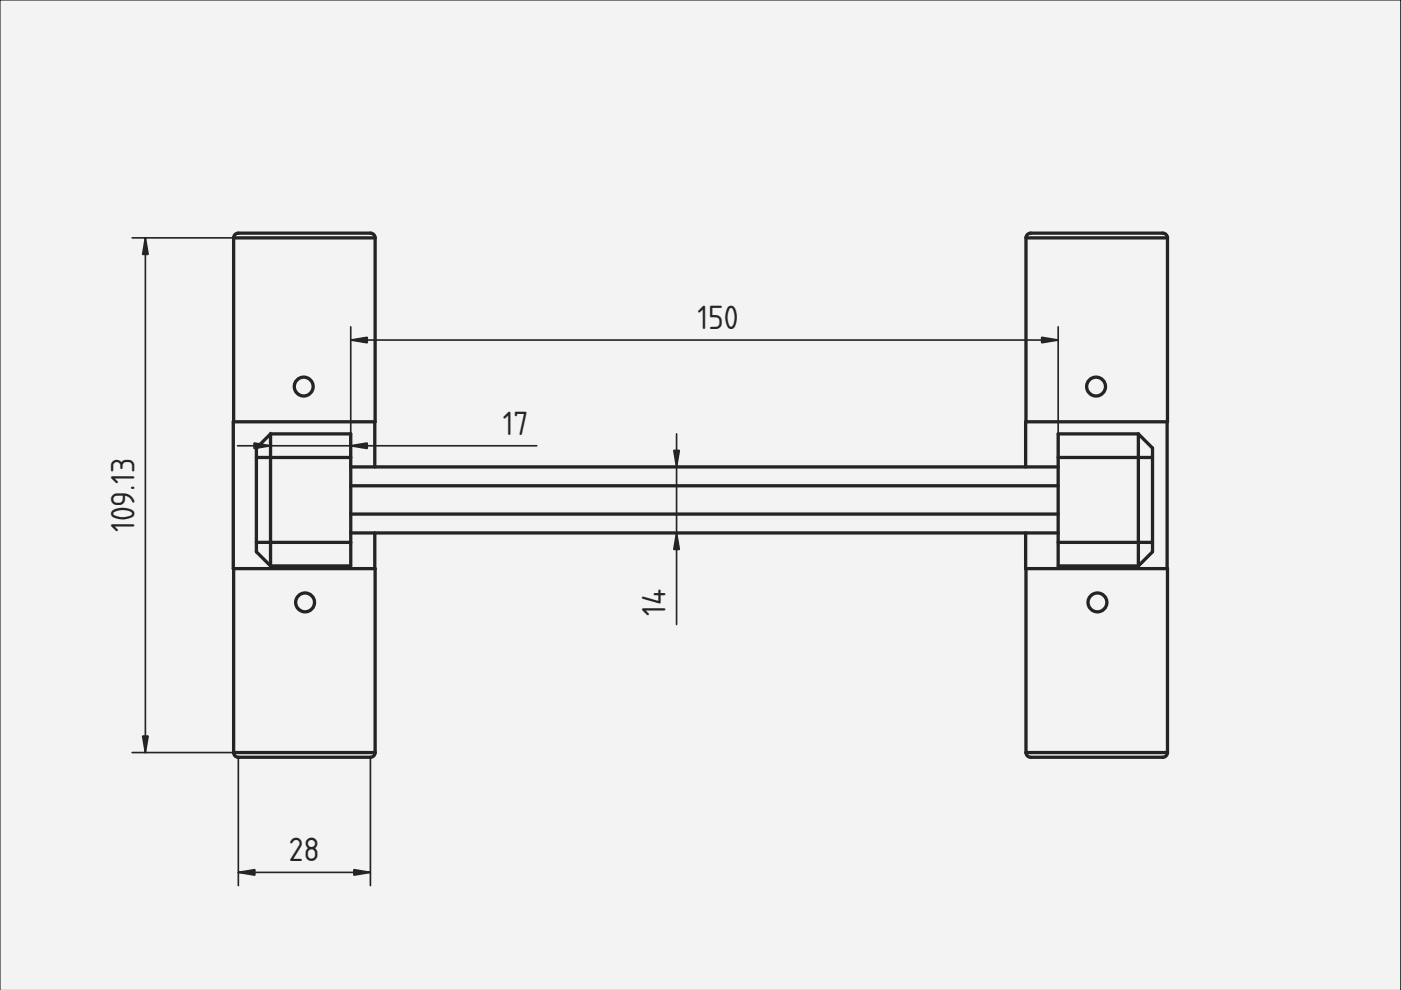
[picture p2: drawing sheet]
<svg xmlns="http://www.w3.org/2000/svg" width="297mm" height="210mm" viewBox="0 0 297 210" stroke-linecap="round" stroke-linejoin="round" font-family="sans-serif">
<defs><g id="words">
<g font-size="6.7" fill="#212529">
<text x="147.9" y="69.8">150</text>
<text x="106.6" y="92.2">17</text>
<text x="28.5" y="112.8" transform="rotate(-90 28.5 112.8)">109.13</text>
<text x="141.1" y="130.6" transform="rotate(-90 141.1 130.6)">14</text>
<text x="61.2" y="182.6">28</text>
</g>
</g></defs>
<path d="M0 0h297v210h-297z" fill="#f1f3f5" stroke="#000" stroke-width=".21"/>
<g fill="#f1f3f5">
<path d="M49.8 49.7l.7-.3h28a1 1 0 0 1 1 1v48.6h138v-48.6a1 1 0 0 1 1-1h28a1 1 0 0 1 1 1v109.2a1 1 0 0 1-1 1h-28a1 1 0 0 1-1-1v-46.6h-138v46.6a1 1 0 0 1-1 1h-28a1 1 0 0 1-1-1v-109.2z" fill-rule="evenodd"/>
<path d="M217.5 120.6h30v39h-30z" fill-rule="evenodd"/>
<path d="M217.5 50.4h30v39h-30z" fill-rule="evenodd"/>
<path d="M49.5 50.4h30v39h-30z" fill-rule="evenodd"/>
<path d="M49.5 120.6h30v39h-30z" fill-rule="evenodd"/>
<path d="M74.4 103h150v6h-150z" fill-rule="evenodd"/>
<path d="M74.4 109h150v4h-150z" fill-rule="evenodd"/>
<path d="M74.4 99h150v4h-150z" fill-rule="evenodd"/>
<path d="M49.5 89.4h30v9.6h-5.1v-7h-17l-3 3v22l3 3h17v-7h5.1v7.6h-30z" fill-rule="evenodd"/>
<path d="M224.4 97h17v18h-17z" fill-rule="evenodd"/>
<path d="M57.4 97h17v18h-17z" fill-rule="evenodd"/>
<path d="M217.5 89.4h30v31.2h-30v-7.6h6.9v7h17l3-3v-22l-3-3h-17v7h-6.9z" fill-rule="evenodd"/>
<path d="M57.4 92h17v5h-17z" fill-rule="evenodd"/>
<path d="M224.4 92h17v5h-17z" fill-rule="evenodd"/>
<path d="M57.4 115h17v5h-17z" fill-rule="evenodd"/>
<path d="M224.4 115h17v5h-17z" fill-rule="evenodd"/>
<path d="M241.4 97h3v18h-3z" fill-rule="evenodd"/>
<path d="M54.4 97h3v18h-3z" fill-rule="evenodd"/>
<path d="M49.8 49.7l.7-.3h28a1 1 0 0 1 1 1h-30z" fill-rule="evenodd"/>
<path d="M217.8 49.7l.7-.3h28a1 1 0 0 1 1 1h-30z" fill-rule="evenodd"/>
<path d="M49.5 159.6h30a1 1 0 0 1-1 1h-28a1 1 0 0 1-1-1z" fill-rule="evenodd"/>
<path d="M217.5 159.6h30a1 1 0 0 1-1 1h-28a1 1 0 0 1-1-1z" fill-rule="evenodd"/>
<path d="M241.4 115h3v2l-3 3z" fill-rule="evenodd"/>
<path d="M54.4 115h3v5l-3-3z" fill-rule="evenodd"/>
<path d="M241.4 92l3 3v2h-3z" fill-rule="evenodd"/>
<path d="M54.4 95l3-3v5h-3z" fill-rule="evenodd"/>
<circle cx="64.7" cy="127.7" r="2"/>
<circle cx="232.4" cy="82" r="2"/>
<circle cx="232.7" cy="127.7" r="2"/>
<circle cx="64.4" cy="82" r="2"/>
</g>
<g fill="none" stroke="#212529" stroke-width=".7">
<path d="M49.5 50.4a1 1 0 0 1 1-1h28a1 1 0 0 1 1 1M49.5 50.4v39M49.5 50.4h30M79.5 50.4v39h-30v31.2h30v39M217.5 50.4a1 1 0 0 1 1-1h28a1 1 0 0 1 1 1M217.5 50.4v39M217.5 50.4h30M247.5 50.4v39h-30v9.6M54.4 97h20M57.4 92h17v28h-17M57.4 92v28M57.4 92l-3 3v22l3 3"/>
<path d="M74.4 99h150M79.5 89.4v9.6M224.4 97h20M241.4 92h-17v28h17M241.4 92v28M241.4 92l3 3v22l-3 3M247.5 89.4v31.2M54.4 115h20M74.4 113h150M74.4 109h150M74.4 103h150M79.5 113v7.6"/>
<path d="M217.5 113v7.6h30v39M224.4 115h20M49.5 120.6v39M217.5 120.6v39M49.5 159.6a1 1 0 0 0 1 1h28a1 1 0 0 0 1-1M49.5 159.6h30M217.5 159.6a1 1 0 0 0 1 1h28a1 1 0 0 0 1-1M217.5 159.6h30"/>
<circle cx="64.4" cy="82" r="2"/>
<circle cx="232.4" cy="82" r="2"/>
<circle cx="64.7" cy="127.7" r="2"/>
<circle cx="232.7" cy="127.7" r="2"/>
</g>
<g fill="none" stroke="#212529" stroke-width=".35">
<path d="M28 50.4h21.5M30.8 50.4v109.2M74.4 69.3v29.7M74.4 72.1h150M224.4 69.3v29.7h-83.8M50.4 94.5h63.4M57.4 91.7v5.6M143.4 92v40.4M140.6 113h83.8M28 159.6h21.5M50.5 160.6v27.2M78.5 160.6v27.2"/>
<path d="M50.5 185h28"/>
</g>
<g fill="#212529" stroke="#212529" stroke-width=".35">
<path d="M30.2 156.1h1.2l-.6 3.5z"/>
<path d="M30.8 50.4l.6 3.5h-1.2z"/>
<path d="M50.5 185l3.5-.6v1.2z"/>
<path d="M75 184.4l3.5 .6-3.5 .6z"/>
<path d="M53.9 93.9l3.5 .6-3.5 .6z"/>
<path d="M74.4 94.5l3.5-.6v1.2z"/>
<path d="M74.4 72.1l3.5-.6v1.2z"/>
<path d="M220.9 71.5l3.5 .6-3.5 .6z"/>
<path d="M142.9 95.5h1.1l-.6 3.5z"/>
<path d="M143.4 113l.6 3.5h-1.1z"/>
</g>
<use href="#words"/>
</svg>
